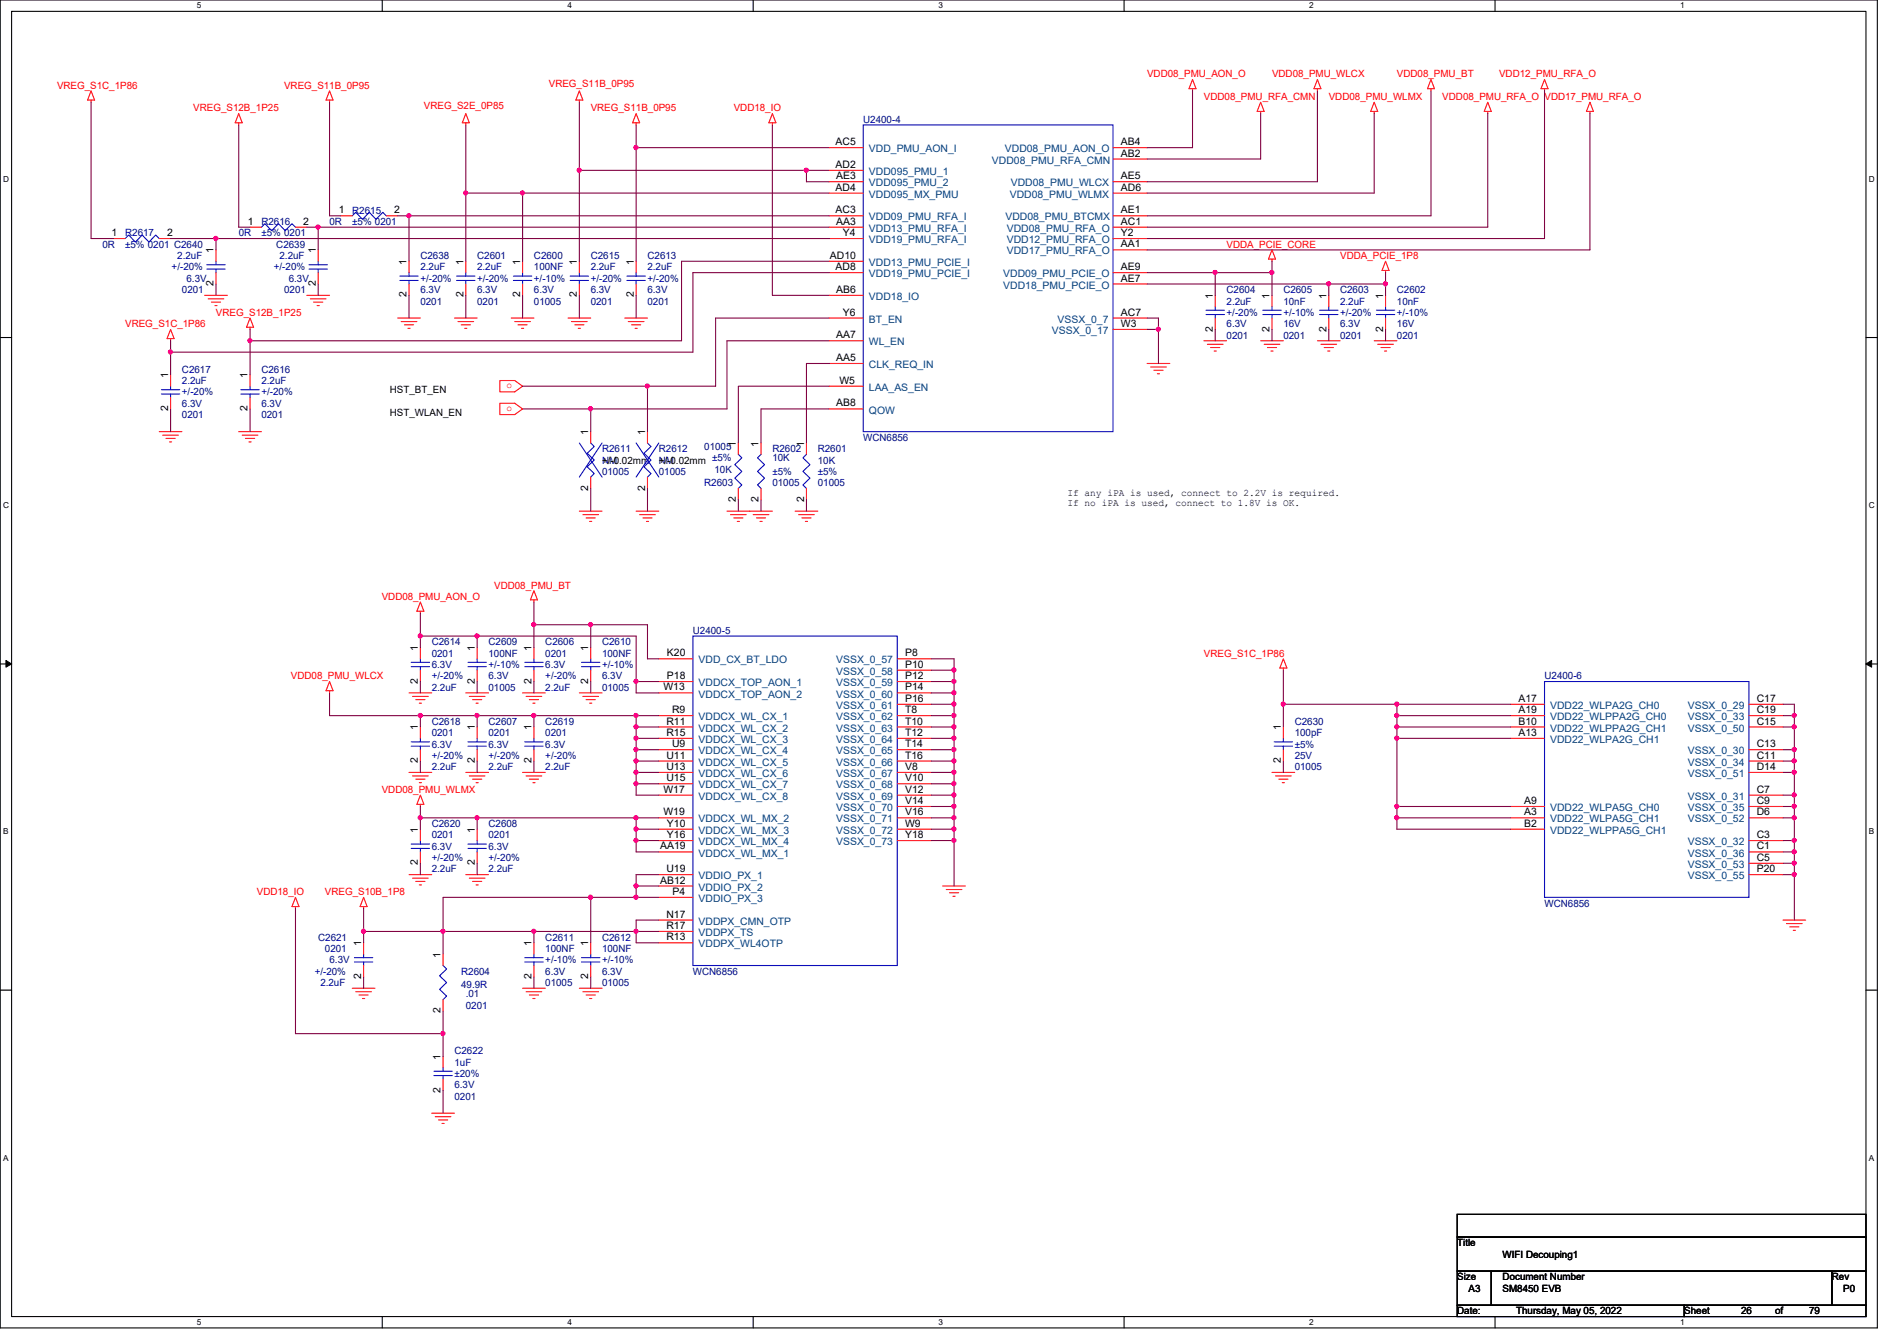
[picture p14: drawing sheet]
<svg xmlns="http://www.w3.org/2000/svg" width="297mm" height="210mm" viewBox="0 0 297 210" stroke-linecap="round" stroke-linejoin="round" font-family="sans-serif">
<defs><g id="words">
<g font-size="1.6" fill="#f00">
<text x="8.9" y="13.9">VREG_S1C_1P86</text>
<text x="30.3" y="17.4">VREG_S12B_1P25</text>
<text x="44.5" y="13.9">VREG_S11B_0P95</text>
<text x="66.4" y="17.1">VREG_S2E_0P85</text>
<text x="85.9" y="13.5">VREG_S11B_0P95</text>
<text x="92.5" y="17.4">VREG_S11B_0P95</text>
<text x="114.9" y="17.4">VDD18_IO</text>
<text x="179.6" y="12.1">VDD08_PMU_AON_O</text>
<text x="188.5" y="15.7">VDD08_PMU_RFA_CMN</text>
<text x="199.2" y="12.1">VDD08_PMU_WLCX</text>
<text x="208.1" y="15.7">VDD08_PMU_WLMX</text>
<text x="218.7" y="12.1">VDD08_PMU_BT</text>
<text x="225.8" y="15.7">VDD08_PMU_RFA_O</text>
<text x="234.7" y="12.1">VDD12_PMU_RFA_O</text>
<text x="241.8" y="15.7">VDD17_PMU_RFA_O</text>
<text x="192.1" y="38.8">VDDA_PCIE_CORE</text>
<text x="209.8" y="40.6">VDDA_PCIE_1P8</text>
<text x="19.6" y="51.2">VREG_S1C_1P86</text>
<text x="33.8" y="49.4">VREG_S12B_1P25</text>
<text x="79.3" y="60.8">o</text>
<text x="79.3" y="64.3">o</text>
<text x="59.8" y="93.9">VDD08_PMU_AON_O</text>
<text x="77.4" y="92.1">VDD08_PMU_BT</text>
<text x="45.5" y="106.3">VDD08_PMU_WLCX</text>
<text x="188.5" y="102.8">VREG_S1C_1P86</text>
<text x="59.8" y="124.1">VDD08_PMU_WLMX</text>
<text x="40.2" y="140.1">VDD18_IO</text>
<text x="50.9" y="140.1">VREG_S10B_1P8</text>
</g>
<g font-size="1.6">
<text x="130.8" y="22.7">AC5</text>
<text x="175.5" y="22.7">AB4</text>
<text x="130.8" y="26.3">AD2</text>
<text x="130.8" y="29.8">AD4</text>
<text x="130.9" y="28.1">AE3</text>
<text x="175.5" y="29.8">AD6</text>
<text x="175.5" y="24.5">AB2</text>
<text x="175.5" y="28.1">AE5</text>
<text x="38.8" y="35.2">1</text>
<text x="47.5" y="35.2">2</text>
<text x="53" y="33.4">1</text>
<text x="61.7" y="33.4">2</text>
<text x="130.8" y="33.4">AC3</text>
<text x="130.9" y="35.2">AA3</text>
<text x="175.5" y="35.2">AC1</text>
<text x="175.5" y="33.4">AE1</text>
<text x="17.5" y="37">1</text>
<text x="26.2" y="37">2</text>
<text x="33.4" y="39.7" transform="rotate(-90 33.4 39.7)">1</text>
<text x="49.4" y="39.7" transform="rotate(-90 49.4 39.7)">1</text>
<text x="63.7" y="41.4" transform="rotate(-90 63.7 41.4)">1</text>
<text x="72.6" y="41.4" transform="rotate(-90 72.6 41.4)">1</text>
<text x="81.4" y="41.4" transform="rotate(-90 81.4 41.4)">1</text>
<text x="90.3" y="41.4" transform="rotate(-90 90.3 41.4)">1</text>
<text x="99.2" y="41.4" transform="rotate(-90 99.2 41.4)">1</text>
<text x="130" y="40.5">AD10</text>
<text x="132" y="37">Y4</text>
<text x="175.5" y="37">Y2</text>
<text x="175.5" y="38.7">AA1</text>
<text x="33.4" y="44.8" transform="rotate(-90 33.4 44.8)">2</text>
<text x="49.4" y="44.8" transform="rotate(-90 49.4 44.8)">2</text>
<text x="63.7" y="46.6" transform="rotate(-90 63.7 46.6)">2</text>
<text x="72.6" y="46.6" transform="rotate(-90 72.6 46.6)">2</text>
<text x="81.4" y="46.6" transform="rotate(-90 81.4 46.6)">2</text>
<text x="90.3" y="46.6" transform="rotate(-90 90.3 46.6)">2</text>
<text x="99.2" y="46.6" transform="rotate(-90 99.2 46.6)">2</text>
<text x="130.8" y="42.3">AD8</text>
<text x="130.9" y="45.8">AB6</text>
<text x="175.5" y="42.3">AE9</text>
<text x="175.5" y="44.1">AE7</text>
<text x="189.9" y="46.8" transform="rotate(-90 189.9 46.8)">1</text>
<text x="198.8" y="46.8" transform="rotate(-90 198.8 46.8)">1</text>
<text x="207.7" y="46.8" transform="rotate(-90 207.7 46.8)">1</text>
<text x="216.6" y="46.8" transform="rotate(-90 216.6 46.8)">1</text>
<text x="130.9" y="53">AA7</text>
<text x="132" y="49.4">Y6</text>
<text x="175.5" y="51.2">W3</text>
<text x="175.5" y="49.4">AC7</text>
<text x="189.9" y="51.9" transform="rotate(-90 189.9 51.9)">2</text>
<text x="198.8" y="51.9" transform="rotate(-90 198.8 51.9)">2</text>
<text x="207.7" y="51.9" transform="rotate(-90 207.7 51.9)">2</text>
<text x="216.6" y="51.9" transform="rotate(-90 216.6 51.9)">2</text>
<text x="26.3" y="59.2" transform="rotate(-90 26.3 59.2)">1</text>
<text x="38.8" y="59.2" transform="rotate(-90 38.8 59.2)">1</text>
<text x="130.9" y="56.5">AA5</text>
<text x="26.3" y="64.3" transform="rotate(-90 26.3 64.3)">2</text>
<text x="38.8" y="64.3" transform="rotate(-90 38.8 64.3)">2</text>
<text x="61" y="61.6">HST_BT_EN</text>
<text x="61" y="65.1">HST_WLAN_EN</text>
<text x="130.9" y="63.6">AB8</text>
<text x="131.4" y="60.1">W5</text>
<text x="92.1" y="68.1" transform="rotate(-90 92.1 68.1)">1</text>
<text x="101" y="68.1" transform="rotate(-90 101 68.1)">1</text>
<text x="115.2" y="69.9" transform="rotate(-90 115.2 69.9)">1</text>
<text x="118.8" y="69.9" transform="rotate(-90 118.8 69.9)">1</text>
<text x="125.9" y="69.9" transform="rotate(-90 125.9 69.9)">1</text>
<text x="92.1" y="76.8" transform="rotate(-90 92.1 76.8)">2</text>
<text x="94.3" y="72.6">+/-0.02mm</text>
<text x="101" y="76.8" transform="rotate(-90 101 76.8)">2</text>
<text x="103.2" y="72.6">+/-0.02mm ±5%</text>
<text x="167.2" y="77.7">If any iPA is used, connect to 2.2V is required.</text>
<text x="115.2" y="78.6" transform="rotate(-90 115.2 78.6)">2</text>
<text x="118.8" y="78.6" transform="rotate(-90 118.8 78.6)">2</text>
<text x="125.9" y="78.6" transform="rotate(-90 125.9 78.6)">2</text>
<text x="167.2" y="79.2">If no iPA is used, connect to 1.8V is OK.</text>
<text x="65.4" y="101.9" transform="rotate(-90 65.4 101.9)">1</text>
<text x="74.3" y="101.9" transform="rotate(-90 74.3 101.9)">1</text>
<text x="83.2" y="101.9" transform="rotate(-90 83.2 101.9)">1</text>
<text x="92.1" y="101.9" transform="rotate(-90 92.1 101.9)">1</text>
<text x="65.4" y="107" transform="rotate(-90 65.4 107)">2</text>
<text x="74.3" y="107" transform="rotate(-90 74.3 107)">2</text>
<text x="83.2" y="107" transform="rotate(-90 83.2 107)">2</text>
<text x="92.1" y="107" transform="rotate(-90 92.1 107)">2</text>
<text x="104.4" y="102.7">K20</text>
<text x="104.4" y="106.3">P18</text>
<text x="141.7" y="102.7">P8</text>
<text x="141.7" y="104.5">P10</text>
<text x="141.7" y="106.3">P12</text>
<text x="103.9" y="108.1">W13</text>
<text x="104.3" y="113.4">R11</text>
<text x="105.2" y="111.6">R9</text>
<text x="141.7" y="108.1">P14</text>
<text x="141.7" y="109.9">P16</text>
<text x="141.7" y="111.6">T8</text>
<text x="141.7" y="113.4">T10</text>
<text x="237.8" y="109.9">A17</text>
<text x="237.8" y="111.6">A19</text>
<text x="237.8" y="113.4">B10</text>
<text x="275.1" y="109.9">C17</text>
<text x="275.1" y="111.6">C19</text>
<text x="275.1" y="113.4">C15</text>
<text x="65.4" y="119.5" transform="rotate(-90 65.4 119.5)">2</text>
<text x="65.4" y="114.3" transform="rotate(-90 65.4 114.3)">1</text>
<text x="74.3" y="119.5" transform="rotate(-90 74.3 119.5)">2</text>
<text x="74.3" y="114.3" transform="rotate(-90 74.3 114.3)">1</text>
<text x="83.2" y="119.5" transform="rotate(-90 83.2 119.5)">2</text>
<text x="83.2" y="114.3" transform="rotate(-90 83.2 114.3)">1</text>
<text x="104.3" y="115.2">R15</text>
<text x="104.3" y="118.7">U11</text>
<text x="105.2" y="117">U9</text>
<text x="141.7" y="115.2">T12</text>
<text x="141.7" y="117">T14</text>
<text x="141.7" y="118.7">T16</text>
<text x="200.6" y="119.5" transform="rotate(-90 200.6 119.5)">2</text>
<text x="200.6" y="114.3" transform="rotate(-90 200.6 114.3)">1</text>
<text x="237.8" y="115.2">A13</text>
<text x="275.1" y="117">C13</text>
<text x="275.1" y="118.7">C11</text>
<text x="103.9" y="124.1">W17</text>
<text x="104.3" y="120.5">U13</text>
<text x="104.3" y="122.3">U15</text>
<text x="141.7" y="120.5">V8</text>
<text x="141.7" y="122.3">V10</text>
<text x="141.7" y="124.1">V12</text>
<text x="141.7" y="125.9">V14</text>
<text x="238.7" y="125.9">A9</text>
<text x="275.1" y="120.5">D14</text>
<text x="275.1" y="124.1">C7</text>
<text x="275.1" y="125.9">C9</text>
<text x="65.4" y="130.3" transform="rotate(-90 65.4 130.3)">1</text>
<text x="74.3" y="130.3" transform="rotate(-90 74.3 130.3)">1</text>
<text x="103.9" y="127.6">W19</text>
<text x="104.4" y="129.4">Y10</text>
<text x="104.4" y="131.2">Y16</text>
<text x="141.7" y="127.6">V16</text>
<text x="141.7" y="129.4">W9</text>
<text x="141.7" y="131.2">Y18</text>
<text x="238.7" y="127.6">A3</text>
<text x="238.7" y="129.4">B2</text>
<text x="275.1" y="127.6">D6</text>
<text x="275.1" y="131.2">C3</text>
<text x="65.4" y="135.5" transform="rotate(-90 65.4 135.5)">2</text>
<text x="74.3" y="135.5" transform="rotate(-90 74.3 135.5)">2</text>
<text x="103.4" y="133">AA19</text>
<text x="104.3" y="136.5">U19</text>
<text x="275.1" y="133">C1</text>
<text x="275.1" y="134.7">C5</text>
<text x="275.1" y="136.5">P20</text>
<text x="103.4" y="138.3">AB12</text>
<text x="104.3" y="143.6">N17</text>
<text x="105.3" y="140.1">P4</text>
<text x="56.6" y="148.1" transform="rotate(-90 56.6 148.1)">1</text>
<text x="69" y="149.9" transform="rotate(-90 69 149.9)">1</text>
<text x="83.2" y="148.1" transform="rotate(-90 83.2 148.1)">1</text>
<text x="92.1" y="148.1" transform="rotate(-90 92.1 148.1)">1</text>
<text x="104.3" y="145.4">R17</text>
<text x="104.3" y="147.2">R13</text>
<text x="56.6" y="153.2" transform="rotate(-90 56.6 153.2)">2</text>
<text x="83.2" y="153.2" transform="rotate(-90 83.2 153.2)">2</text>
<text x="92.1" y="153.2" transform="rotate(-90 92.1 153.2)">2</text>
<text x="69" y="158.6" transform="rotate(-90 69 158.6)">2</text>
<text x="69" y="165.9" transform="rotate(-90 69 165.9)">1</text>
<text x="69" y="171" transform="rotate(-90 69 171)">2</text>
<text x="228.2" y="195.1">Title</text>
<text x="235.3" y="196.8">WIFI Decouping1</text>
<text x="228.2" y="200.4">Size</text>
<text x="230" y="202.2">A3</text>
<text x="235.3" y="200.4">Document Number</text>
<text x="235.3" y="202.2">SM8450 EVB</text>
<text x="286.8" y="200.4">Rev</text>
<text x="288.6" y="202.2">P0</text>
<text x="228.2" y="205.7">Date:</text>
<text x="237.4" y="205.7">Thursday, May 05, 2022</text>
<text x="263.7" y="205.7">Sheet</text>
<text x="272.6" y="205.7">26</text>
<text x="278" y="205.7">of</text>
<text x="283.3" y="205.7">79</text>
</g>
<g font-size="1.6" fill="#000080">
<text x="135.2" y="19.2">U2400-4</text>
<text x="40.9" y="35.2">R2616</text>
<text x="51.6" y="35.2">0R</text>
<text x="55.2" y="35.2">±5% 0201</text>
<text x="55.2" y="33.4">R2615</text>
<text x="16" y="38.8">0R</text>
<text x="19.6" y="38.8">±5% 0201 C2640</text>
<text x="19.6" y="37">R2617</text>
<text x="27.8" y="40.6">2.2uF</text>
<text x="37.4" y="37">0R</text>
<text x="40.9" y="37">±5% 0201</text>
<text x="43.3" y="38.8">C2639</text>
<text x="43.8" y="40.6">2.2uF</text>
<text x="65.8" y="40.6">C2638</text>
<text x="74.7" y="40.6">C2601</text>
<text x="83.6" y="40.6">C2600</text>
<text x="92.5" y="40.6">C2615</text>
<text x="101.4" y="40.6">C2613</text>
<text x="26.9" y="42.3">+/-20%</text>
<text x="28.5" y="45.9">0201</text>
<text x="29.2" y="44.1">6.3V</text>
<text x="42.9" y="42.3">+/-20%</text>
<text x="44.5" y="45.9">0201</text>
<text x="45.2" y="44.1">6.3V</text>
<text x="65.8" y="42.3">2.2uF</text>
<text x="65.8" y="47.7">0201</text>
<text x="65.8" y="45.9">6.3V</text>
<text x="65.8" y="44.1">+/-20%</text>
<text x="74.7" y="42.3">2.2uF</text>
<text x="74.7" y="47.7">0201</text>
<text x="74.7" y="45.9">6.3V</text>
<text x="74.7" y="44.1">+/-20%</text>
<text x="83.6" y="42.3">100NF</text>
<text x="83.6" y="47.7">01005</text>
<text x="83.6" y="45.9">6.3V</text>
<text x="83.6" y="44.1">+/-10%</text>
<text x="92.5" y="42.3">2.2uF</text>
<text x="92.5" y="47.7">0201</text>
<text x="92.5" y="45.9">6.3V</text>
<text x="92.5" y="44.1">+/-20%</text>
<text x="101.4" y="42.3">2.2uF</text>
<text x="101.4" y="47.7">0201</text>
<text x="101.4" y="45.9">6.3V</text>
<text x="101.4" y="44.1">+/-20%</text>
<text x="192.1" y="45.9">C2604</text>
<text x="192.1" y="47.7">2.2uF</text>
<text x="201" y="45.9">C2605</text>
<text x="201" y="47.7">10nF</text>
<text x="209.8" y="45.9">C2603</text>
<text x="209.8" y="47.7">2.2uF</text>
<text x="218.7" y="45.9">C2602</text>
<text x="218.7" y="47.7">10nF</text>
<text x="192.1" y="53">0201</text>
<text x="192.1" y="51.2">6.3V</text>
<text x="192.1" y="49.4">+/-20%</text>
<text x="201" y="53">0201</text>
<text x="201" y="51.2">16V</text>
<text x="201" y="49.4">+/-10%</text>
<text x="209.8" y="53">0201</text>
<text x="209.8" y="51.2">6.3V</text>
<text x="209.8" y="49.4">+/-20%</text>
<text x="218.7" y="53">0201</text>
<text x="218.7" y="51.2">16V</text>
<text x="218.7" y="49.4">+/-10%</text>
<text x="28.5" y="58.3">C2617</text>
<text x="40.9" y="58.3">C2616</text>
<text x="28.5" y="60.1">2.2uF</text>
<text x="28.5" y="65.4">0201</text>
<text x="28.5" y="63.7">6.3V</text>
<text x="28.5" y="61.9">+/-20%</text>
<text x="40.9" y="60.1">2.2uF</text>
<text x="40.9" y="65.4">0201</text>
<text x="40.9" y="63.7">6.3V</text>
<text x="40.9" y="61.9">+/-20%</text>
<text x="94.3" y="70.8">R2611</text>
<text x="103.2" y="70.8">R2612</text>
<text x="110.3" y="70.4">01005</text>
<text x="120.9" y="70.8">R2602</text>
<text x="128.1" y="70.8">R2601</text>
<text x="135.2" y="69">WCN6856</text>
<text x="94.3" y="72.6">NM</text>
<text x="94.3" y="74.3">01005</text>
<text x="103.2" y="72.6">NM</text>
<text x="103.2" y="74.3">01005</text>
<text x="110.3" y="76.1">R2603</text>
<text x="111.9" y="74">10K</text>
<text x="120.9" y="72.2">10K</text>
<text x="120.9" y="74.3">±5%</text>
<text x="120.9" y="76.1">01005</text>
<text x="128.1" y="72.6">10K</text>
<text x="128.1" y="74.3">±5%</text>
<text x="128.1" y="76.1">01005</text>
<text x="67.6" y="101">C2614</text>
<text x="76.5" y="101">C2609</text>
<text x="85.4" y="101">C2606</text>
<text x="94.3" y="101">C2610</text>
<text x="108.5" y="99.2">U2400-5</text>
<text x="67.6" y="102.8">0201</text>
<text x="67.6" y="104.6">6.3V</text>
<text x="67.6" y="106.3">+/-20%</text>
<text x="76.5" y="102.8">100NF</text>
<text x="76.5" y="106.3">6.3V</text>
<text x="76.5" y="104.6">+/-10%</text>
<text x="85.4" y="102.8">0201</text>
<text x="85.4" y="104.6">6.3V</text>
<text x="85.4" y="106.3">+/-20%</text>
<text x="94.3" y="102.8">100NF</text>
<text x="94.3" y="106.3">6.3V</text>
<text x="94.3" y="104.6">+/-10%</text>
<text x="241.8" y="106.3">U2400-6</text>
<text x="67.6" y="108.1">2.2uF</text>
<text x="67.6" y="113.5">C2618</text>
<text x="76.5" y="108.1">01005</text>
<text x="76.5" y="113.5">C2607</text>
<text x="85.4" y="113.5">C2619</text>
<text x="85.4" y="108.1">2.2uF</text>
<text x="94.3" y="108.1">01005</text>
<text x="202.7" y="113.5">C2630</text>
<text x="67.6" y="115.2">0201</text>
<text x="67.6" y="117">6.3V</text>
<text x="67.6" y="118.8">+/-20%</text>
<text x="76.5" y="115.2">0201</text>
<text x="76.5" y="117">6.3V</text>
<text x="76.5" y="118.8">+/-20%</text>
<text x="85.4" y="115.2">0201</text>
<text x="85.4" y="117">6.3V</text>
<text x="85.4" y="118.8">+/-20%</text>
<text x="202.7" y="115.2">100pF</text>
<text x="202.7" y="118.8">25V</text>
<text x="202.7" y="117">±5%</text>
<text x="67.6" y="120.6">2.2uF</text>
<text x="76.5" y="120.6">2.2uF</text>
<text x="85.4" y="120.6">2.2uF</text>
<text x="202.7" y="120.6">01005</text>
<text x="67.6" y="129.5">C2620</text>
<text x="67.6" y="131.2">0201</text>
<text x="76.5" y="129.5">C2608</text>
<text x="76.5" y="131.2">0201</text>
<text x="67.6" y="136.6">2.2uF</text>
<text x="67.6" y="133">6.3V</text>
<text x="67.6" y="134.8">+/-20%</text>
<text x="76.5" y="136.6">2.2uF</text>
<text x="76.5" y="133">6.3V</text>
<text x="76.5" y="134.8">+/-20%</text>
<text x="241.8" y="141.9">WCN6856</text>
<text x="49.8" y="147.2">C2621</text>
<text x="50.9" y="149">0201</text>
<text x="85.4" y="147.2">C2611</text>
<text x="85.4" y="149">100NF</text>
<text x="94.3" y="147.2">C2612</text>
<text x="94.3" y="149">100NF</text>
<text x="49.3" y="152.6">+/-20%</text>
<text x="50.2" y="154.3">2.2uF</text>
<text x="51.6" y="150.8">6.3V</text>
<text x="72.2" y="152.6">R2604</text>
<text x="72.2" y="154.7">49.9R</text>
<text x="85.4" y="154.3">01005</text>
<text x="85.4" y="152.6">6.3V</text>
<text x="85.4" y="150.8">+/-10%</text>
<text x="94.3" y="154.3">01005</text>
<text x="94.3" y="152.6">6.3V</text>
<text x="94.3" y="150.8">+/-10%</text>
<text x="108.5" y="152.6">WCN6856</text>
<text x="72.9" y="156.1">.01</text>
<text x="72.9" y="157.9">0201</text>
<text x="71.2" y="165">C2622</text>
<text x="71.2" y="166.8">1uF</text>
<text x="71.2" y="172.1">0201</text>
<text x="71.2" y="170.3">6.3V</text>
<text x="71.2" y="168.6">±20%</text>
</g>
<g font-size="1.6" fill="#004080">
<text x="136.1" y="23.8">VDD_PMU_AON_I</text>
<text x="157.3" y="23.8">VDD08_PMU_AON_O</text>
<text x="136.1" y="27.4">VDD095_PMU_1</text>
<text x="136.1" y="29.2">VDD095_PMU_2</text>
<text x="155.3" y="25.6">VDD08_PMU_RFA_CMN</text>
<text x="158.3" y="29.2">VDD08_PMU_WLCX</text>
<text x="136.1" y="30.9">VDD095_MX_PMU</text>
<text x="136.1" y="34.5">VDD09_PMU_RFA_I</text>
<text x="157.4" y="34.5">VDD08_PMU_BTCMX</text>
<text x="158.1" y="30.9">VDD08_PMU_WLMX</text>
<text x="136.1" y="36.3">VDD13_PMU_RFA_I</text>
<text x="136.1" y="38.1">VDD19_PMU_RFA_I</text>
<text x="136.1" y="41.6">VDD13_PMU_PCIE_I</text>
<text x="157.6" y="36.3">VDD08_PMU_RFA_O</text>
<text x="157.6" y="38.1">VDD12_PMU_RFA_O</text>
<text x="157.6" y="39.8">VDD17_PMU_RFA_O</text>
<text x="136.1" y="43.4">VDD19_PMU_PCIE_I</text>
<text x="136.1" y="46.9">VDD18_IO</text>
<text x="157.1" y="43.4">VDD09_PMU_PCIE_O</text>
<text x="157.1" y="45.2">VDD18_PMU_PCIE_O</text>
<text x="136.1" y="50.5">BT_EN</text>
<text x="164.7" y="52.3">VSSX_0_17</text>
<text x="165.6" y="50.5">VSSX_0_7</text>
<text x="136.1" y="54.1">WL_EN</text>
<text x="136.1" y="57.6">CLK_REQ_IN</text>
<text x="136.1" y="61.2">LAA_AS_EN</text>
<text x="136.1" y="64.7">QOW</text>
<text x="109.4" y="103.8">VDD_CX_BT_LDO</text>
<text x="109.4" y="107.4">VDDCX_TOP_AON_1</text>
<text x="130.9" y="103.8">VSSX_0_57</text>
<text x="130.9" y="105.6">VSSX_0_58</text>
<text x="130.9" y="107.4">VSSX_0_59</text>
<text x="109.4" y="109.2">VDDCX_TOP_AON_2</text>
<text x="109.4" y="112.7">VDDCX_WL_CX_1</text>
<text x="130.9" y="109.2">VSSX_0_60</text>
<text x="130.9" y="111">VSSX_0_61</text>
<text x="130.9" y="112.7">VSSX_0_62</text>
<text x="242.7" y="111">VDD22_WLPA2G_CH0</text>
<text x="242.7" y="112.7">VDD22_WLPPA2G_CH0</text>
<text x="264.3" y="111">VSSX_0_29</text>
<text x="264.3" y="112.7">VSSX_0_33</text>
<text x="109.4" y="114.5">VDDCX_WL_CX_2</text>
<text x="109.4" y="116.3">VDDCX_WL_CX_3</text>
<text x="109.4" y="118.1">VDDCX_WL_CX_4</text>
<text x="109.4" y="119.8">VDDCX_WL_CX_5</text>
<text x="130.9" y="114.5">VSSX_0_63</text>
<text x="130.9" y="116.3">VSSX_0_64</text>
<text x="130.9" y="118.1">VSSX_0_65</text>
<text x="130.9" y="119.8">VSSX_0_66</text>
<text x="242.7" y="114.5">VDD22_WLPPA2G_CH1</text>
<text x="242.7" y="116.3">VDD22_WLPA2G_CH1</text>
<text x="264.3" y="114.5">VSSX_0_50</text>
<text x="264.3" y="118.1">VSSX_0_30</text>
<text x="264.3" y="119.8">VSSX_0_34</text>
<text x="109.4" y="121.6">VDDCX_WL_CX_6</text>
<text x="109.4" y="123.4">VDDCX_WL_CX_7</text>
<text x="109.4" y="125.2">VDDCX_WL_CX_8</text>
<text x="130.9" y="121.6">VSSX_0_67</text>
<text x="130.9" y="123.4">VSSX_0_68</text>
<text x="130.9" y="125.2">VSSX_0_69</text>
<text x="264.3" y="121.6">VSSX_0_51</text>
<text x="264.3" y="125.2">VSSX_0_31</text>
<text x="109.4" y="128.7">VDDCX_WL_MX_2</text>
<text x="109.4" y="130.5">VDDCX_WL_MX_3</text>
<text x="130.9" y="127">VSSX_0_70</text>
<text x="130.9" y="128.7">VSSX_0_71</text>
<text x="130.9" y="130.5">VSSX_0_72</text>
<text x="242.7" y="127">VDD22_WLPA5G_CH0</text>
<text x="242.7" y="128.7">VDD22_WLPA5G_CH1</text>
<text x="242.7" y="130.5">VDD22_WLPPA5G_CH1</text>
<text x="264.3" y="127">VSSX_0_35</text>
<text x="264.3" y="128.7">VSSX_0_52</text>
<text x="109.4" y="132.3">VDDCX_WL_MX_4</text>
<text x="109.4" y="134.1">VDDCX_WL_MX_1</text>
<text x="109.4" y="137.6">VDDIO_PX_1</text>
<text x="130.9" y="132.3">VSSX_0_73</text>
<text x="264.3" y="132.3">VSSX_0_32</text>
<text x="264.3" y="134.1">VSSX_0_36</text>
<text x="264.3" y="135.8">VSSX_0_53</text>
<text x="264.3" y="137.6">VSSX_0_55</text>
<text x="109.4" y="139.4">VDDIO_PX_2</text>
<text x="109.4" y="141.2">VDDIO_PX_3</text>
<text x="109.4" y="144.7">VDDPX_CMN_OTP</text>
<text x="109.4" y="146.5">VDDPX_TS</text>
<text x="109.4" y="148.3">VDDPX_WL4OTP</text>
</g>
<g font-size="1.3">
<text x="30.8" y="1.3">5</text>
<text x="88.9" y="1.3">4</text>
<text x="146.9" y="1.3">3</text>
<text x="205" y="1.3">2</text>
<text x="263.1" y="1.3">1</text>
<text x=".5" y="28.4">D</text>
<text x="292.6" y="28.4">D</text>
<text x=".5" y="79.5">C</text>
<text x="292.6" y="79.5">C</text>
<text x=".5" y="130.6">B</text>
<text x="292.6" y="130.6">B</text>
<text x=".5" y="181.7">A</text>
<text x="292.6" y="181.7">A</text>
<text x="30.8" y="207.4">5</text>
<text x="88.9" y="207.4">4</text>
<text x="146.9" y="207.4">3</text>
<text x="205" y="207.4">2</text>
<text x="263.1" y="207.4">1</text>
</g>
</g></defs>
<path d="M0 0h294v207.9h-294zM1.8 1.8h290.4v204.3h-290.4z" fill="none" stroke="#000" stroke-width=".17"/>
<g fill="#fff">
<path d="M30.8 .2h.7v1.4h-.7z"/>
<path d="M30.8 206.2h.7v1.4h-.7z"/>
</g>
<path d="M59.9 0v1.8M59.9 206.1v1.8" fill="none" stroke="#000" stroke-width=".17"/>
<g fill="#fff">
<path d="M88.9 .2h.6v1.4h-.6z"/>
<path d="M88.9 206.2h.6v1.4h-.6z"/>
</g>
<path d="M117.9 0v1.8M117.9 206.1v1.8" fill="none" stroke="#000" stroke-width=".17"/>
<g fill="#fff">
<path d="M146.9 .2h.7v1.4h-.7z"/>
<path d="M146.9 206.2h.7v1.4h-.7z"/>
</g>
<path d="M176 0v1.8M176 206.1v1.8" fill="none" stroke="#000" stroke-width=".17"/>
<g fill="#fff">
<path d="M205 .2h.7v1.4h-.7z"/>
<path d="M205 206.2h.7v1.4h-.7z"/>
</g>
<path d="M234.1 0v1.8M234.1 206.1v1.8" fill="none" stroke="#000" stroke-width=".17"/>
<g fill="#fff">
<path d="M263.1 .2h.7v1.4h-.7z"/>
<path d="M263.1 206.2h.7v1.4h-.7z"/>
<path d="M.5 27.3h.9v1.4h-.9z"/>
<path d="M292.6 27.3h.9v1.4h-.9z"/>
<path d="M.5 78.4h.9v1.4h-.9z"/>
<path d="M292.6 78.4h.9v1.4h-.9z"/>
</g>
<path d="M0 52.8h1.8M292.2 52.8h1.8" fill="none" stroke="#000" stroke-width=".17"/>
<g fill="#fff">
<path d="M.5 129.5h.8v1.4h-.8z"/>
<path d="M292.6 129.5h.9v1.4h-.9z"/>
</g>
<path d="M0 103.9h1.8M292.2 103.9h1.8" fill="none" stroke="#000" stroke-width=".17"/>
<path d="M.9 103.4l.9 .5-.9 .5zM292.2 103.9l.9-.5v1z" fill="#000"/>
<path d="M.9 103.4l.9 .5-.9 .5zM292.2 103.9l.9-.5v1z" fill="none" stroke="#000" stroke-width=".16"/>
<g fill="#fff">
<path d="M.5 180.5h.8v1.4h-.8z"/>
<path d="M292.6 180.5h.9v1.4h-.9z"/>
</g>
<path d="M0 155h1.8M292.2 155h1.8M228.2 190.1h64v3.5h-64zM228.2 193.6h64v5.4h-64zM228.2 199h5.3v5.3h-5.3zM233.5 199h53.3v5.3h-53.3zM286.8 199h5.4v5.3h-5.4zM228.2 204.3h35.5v1.8h-35.5zM263.7 204.3h28.5v1.8h-28.5z" fill="none" stroke="#000" stroke-width=".17"/>
<g fill="none" stroke="#f00" stroke-width=".17">
<path d="M14.3 14.2l.5 1.5h-1.1zM14.3 15.7v.3M37.4 19.2v.4M37.4 17.8l.5 1.4h-1.1zM51.6 15.7v.3M51.6 14.2l.6 1.5h-1.1zM72.9 17.8l.6 1.4h-1.1zM72.9 19.2v.4M90.7 14.2l.6 1.5h-1.1zM90.7 15.7v.3M99.6 17.8l.6 1.4h-1.1zM99.6 19.2v.4"/>
<path d="M120.9 17.8l.6 1.4h-1.1zM120.9 19.2v.4M186.7 13.9v.3M186.7 12.4l.6 1.5h-1.1zM197.4 17.4v.4M197.4 16l.5 1.4h-1.1zM206.3 13.9v.3M206.3 12.4l.5 1.5h-1.1zM215.2 17.4v.4M215.2 16l.5 1.4h-1.1zM224.1 13.9v.3M224.1 12.4l.5 1.5h-1.1z"/>
<path d="M233 17.4v.4M233 16l.5 1.4h-1.1zM241.8 13.9v.3M241.8 12.4l.6 1.5h-1.1zM249 17.4v.4M249 16l.5 1.4h-1.1zM17.8 37.3h1.8M24.9 37.3h1.8M33.8 39.1v1.8M39.2 35.6h1.7M46.3 35.6h1.7M49.8 39.1v1.8"/>
<path d="M53.4 33.8h1.8M60.5 33.8h1.8M129.8 23.1h5.4M129.8 26.7h5.4M129.8 28.4h5.4M129.8 30.2h5.4M129.8 33.8h5.4M129.8 35.6h5.4M129.8 37.3h5.4M174.3 23.1h5.3M174.3 24.9h5.3M174.3 28.4h5.3"/>
<path d="M174.3 30.2h5.3M174.3 33.8h5.3M174.3 35.6h5.3M174.3 37.3h5.3M174.3 39.1h5.3M199.2 39.1l.5 1.5h-1.1zM26.7 53v.3M26.7 58.7v1.8M26.7 51.6l.6 1.4h-1.1zM32 46.2h3.6M32.6 46.8h2.4M33.1 47.3h1.4"/>
<path d="M33.7 47.8h.3M33.8 42.7v1.7M39.2 51.2v.4M39.2 58.7v1.8M39.2 49.8l.5 1.4h-1.1zM48 46.2h3.6M48.6 46.8h2.5M49.1 47.3h1.4M49.7 47.8h.3M49.8 42.7v1.7M62.3 49.8h3.5M62.8 50.3h2.5"/>
<path d="M63.3 50.8h1.5M63.9 51.4h.3M64 40.9v1.8M64 44.4v1.8M71.2 49.8h3.5M71.7 50.3h2.5M72.2 50.8h1.5M72.8 51.4h.3M72.9 40.9v1.8M72.9 44.4v1.8M78.3 59.6h2.3l1.2 .9-1.2 .8h-2.3zM80 49.8h3.6"/>
<path d="M80.6 50.3h2.5M81.1 50.8h1.4M81.7 51.4h.3M81.8 40.9v1.8M81.8 44.4v1.8M88.9 49.8h3.6M89.5 50.3h2.4M90 50.8h1.4M90.5 51.4h.4M90.7 40.9v1.8M90.7 44.4v1.8M97.8 49.8h3.6"/>
<path d="M98.4 50.3h2.4M98.9 50.8h1.4M99.4 51.4h.4M99.6 40.9v1.8M99.6 44.4v1.8M129.8 40.9h5.4M129.8 42.7h5.4M129.8 46.2h5.4M129.8 49.8h5.4M129.8 53.3h5.4M129.8 56.9h5.4M174.3 42.7h5.3"/>
<path d="M174.3 44.4h5.3M174.3 49.8h5.3M174.3 51.6h5.3M179.6 56.9h3.6M180.2 57.4h2.4M180.7 58h1.4M181.2 58.5h.4M188.5 53.3h3.6M189.1 53.9h2.4M189.6 54.4h1.4M190.1 54.9h.4M190.3 46.2v1.8"/>
<path d="M190.3 49.8v1.8M197.4 53.3h3.6M197.9 53.9h2.5M198.5 54.4h1.4M199 54.9h.3M199.2 40.6v.3M199.2 46.2v1.8M199.2 49.8v1.8M206.3 53.3h3.5M206.8 53.9h2.5M207.3 54.4h1.5M207.9 54.9h.3"/>
<path d="M208.1 46.2v1.8M208.1 49.8v1.8M215.2 53.3h3.5M215.7 53.9h2.5M216.2 54.4h1.5M216.8 54.9h.3M217 40.9l.5 1.4h-1.1zM217 42.3v.4M217 46.2v1.8M217 49.8v1.8M24.9 67.6h3.6M25.5 68.1h2.4"/>
<path d="M26 68.6h1.4M26.5 69.2h.4M26.7 62.2v1.8M37.4 67.6h3.5M37.9 68.1h2.5M38.4 68.6h1.5M39 69.2h.3M39.2 62.2v1.8M78.3 63.1h2.3l1.2 .9-1.2 .9h-2.3zM92.5 67.6v1.7M92.5 74.7v1.8M101.4 67.6v1.7"/>
<path d="M101.4 74.7v1.8M115.6 69.3v1.8M115.6 76.5v1.7M119.2 69.3v1.8M119.2 76.5v1.7M126.3 69.3v1.8M126.3 76.5v1.7M129.8 60.5h5.4M129.8 64h5.4M65.8 95.7v.3M65.8 94.2l.6 1.5h-1.1zM83.6 92.5l.6 1.4h-1.1z"/>
<path d="M83.6 93.9v.3M90.7 80h3.6M91.3 80.6h2.4M91.8 81.1h1.4M92.3 81.6h.4M99.6 80h3.6M100.2 80.6h2.4M100.7 81.1h1.4M101.2 81.6h.4M113.8 80h7.1M114.4 80.6h2.4M114.9 81.1h1.4"/>
<path d="M115.4 81.6h.4M117.9 80.6h2.5M118.4 81.1h1.5M119 81.6h.3M124.5 80h3.6M125 80.6h2.5M125.6 81.1h1.4M126.1 81.6h.3M51.6 106.7l.6 1.4h-1.1zM51.6 108.1v.4M64 108.5h3.6M64.6 109h2.5"/>
<path d="M65.1 109.5h1.4M65.7 110.1h.3M65.8 101.3v1.8M65.8 104.9v1.8M65.8 113.8v1.8M65.8 117.3v1.8M72.9 108.5h3.6M73.5 109h2.4M74 109.5h1.4M74.5 110.1h.4M74.7 101.3v1.8M74.7 104.9v1.8"/>
<path d="M74.7 113.8v1.8M74.7 117.3v1.8M81.8 108.5h3.6M82.4 109h2.4M82.9 109.5h1.4M83.4 110.1h.4M83.6 113.8v1.8M83.6 117.3v1.8M83.6 101.3v1.8M83.6 104.9v1.8M90.7 108.5h3.6M91.3 109h2.4"/>
<path d="M91.8 109.5h1.4M92.3 110.1h.4M92.5 101.3v1.8M92.5 104.9v1.8M103.2 103.1h5.3M103.2 106.7h5.3M103.2 108.5h5.3M103.2 112h5.3M103.2 113.8h5.3M103.2 115.6h5.3M103.2 117.3h5.3M103.2 119.1h5.3"/>
<path d="M140.5 103.1h5.3M140.5 104.9h5.3M140.5 106.7h5.3M140.5 108.5h5.3M140.5 110.2h5.3M140.5 112h5.3M140.5 113.8h5.3M140.5 115.6h5.3M140.5 117.3h5.3M140.5 119.1h5.3M201 104.6v.3M201 113.8v1.8"/>
<path d="M201 117.3v1.8M201 103.1l.5 1.5h-1.1zM236.5 110.2h5.3M236.5 112h5.3M236.5 113.8h5.3M236.5 115.6h5.3M273.9 110.2h5.3M273.9 112h5.3M273.9 113.8h5.3M273.9 117.3h5.3M273.9 119.1h5.3M64 120.9h3.6"/>
<path d="M64 136.9h3.6M64.6 121.5h2.5M64.6 137.5h2.5M65.1 122h1.4M65.1 138h1.4M65.7 122.5h.3M65.7 138.5h.3M65.8 125.9v.3M65.8 129.8v1.8M65.8 133.3v1.8M65.8 124.5l.6 1.4h-1.1zM72.9 120.9h3.6"/>
<path d="M72.9 136.9h3.6M73.5 121.5h2.4M73.5 137.5h2.4M74 122h1.4M74 138h1.4M74.5 122.5h.4M74.5 138.5h.4M74.7 129.8v1.8M74.7 133.3v1.8M81.8 120.9h3.6M82.4 121.5h2.4M82.9 122h1.4"/>
<path d="M83.4 122.5h.4M103.2 120.9h5.3M103.2 122.7h5.3M103.2 124.5h5.3M103.2 128h5.3M103.2 129.8h5.3M103.2 131.6h5.3M103.2 133.3h5.3M103.2 136.9h5.3M103.2 138.7h5.3M140.5 120.9h5.3M140.5 122.7h5.3"/>
<path d="M140.5 124.5h5.3M140.5 126.2h5.3M140.5 128h5.3M140.5 129.8h5.3M140.5 131.6h5.3M147.6 138.7h3.6M148.2 139.2h2.4M148.7 139.7h1.4M199.2 120.9h3.5M199.7 121.5h2.5M200.2 122h1.5M200.8 122.5h.3"/>
<path d="M236.5 126.2h5.3M236.5 128h5.3M236.5 129.8h5.3M273.9 120.9h5.3M273.9 124.5h5.3M273.9 126.2h5.3M273.9 128h5.3M273.9 131.6h5.3M273.9 133.3h5.3M273.9 135.1h5.3M273.9 136.9h5.3M46.3 140.5l.5 1.4h-1.1z"/>
<path d="M46.3 141.9v.3M55.2 154.7h3.5M55.7 155.2h2.5M56.2 155.7h1.5M56.8 156.3h.3M56.9 140.5l.6 1.4h-1.1zM56.9 141.9v.3M56.9 147.6v1.8M56.9 151.1v1.8M69.4 149.4v1.7M69.4 156.5v1.7M81.8 154.7h3.6"/>
<path d="M82.4 155.2h2.4M82.9 155.7h1.4M83.4 156.3h.4M83.6 147.6v1.8M83.6 151.1v1.8M90.7 154.7h3.6M91.3 155.2h2.4M91.8 155.7h1.4M92.3 156.3h.4M92.5 147.6v1.8M92.5 151.1v1.8M103.2 140.5h5.3"/>
<path d="M103.2 144h5.3M103.2 145.8h5.3M103.2 147.6h5.3M149.2 140.3h.4M279.2 144h3.5M279.7 144.6h2.5M280.2 145.1h1.5M280.8 145.6h.3M67.6 174.2h3.6M68.2 174.8h2.4M68.7 175.3h1.4M69.2 175.9h.4"/>
<path d="M69.4 165.4v1.7M69.4 168.9v1.8"/>
</g>
<g fill="none" stroke="#00f" stroke-width=".17">
<path d="M135.2 19.6h39.1v48h-39.1zM19.6 37.3l.5-.5 1.1 1.1 1.1-1.1 1 1.1 1.1-1.1 .5 .5M40.9 35.6l.6-.6 1 1.1 1.1-1.1 1.1 1.1 1-1.1 .6 .6M55.2 33.8l.5-.6 1.1 1.1 1-1.1 1.1 1.1 1-1.1 .6 .6M32.4 41.4h2.9M32.4 42.1h2.9M33.8 40.9v.5M33.8 42.1v.6M48.4 41.4h2.9M48.4 42.1h2.9M49.8 40.9v.5M49.8 42.1v.6"/>
<path d="M62.6 43.2h2.9M62.6 43.9h2.9M64 42.7v.5M64 43.9v.6M71.5 43.2h2.9M71.5 43.9h2.9M72.9 42.7v.5M72.9 43.9v.6M80.4 43.2h2.9M80.4 43.9h2.9M81.8 42.7v.5M81.8 43.9v.6"/>
<path d="M89.3 43.2h2.9M89.3 43.9h2.9M90.7 42.7v.5M90.7 43.9v.6M98.2 43.2h2.8M98.2 43.9h2.8M99.6 42.7v.5M99.6 43.9v.6M188.8 48.6h2.9M188.8 49.2h2.9M190.3 48v.6M190.3 49.2v.6"/>
<path d="M197.7 48.6h2.9M197.7 49.2h2.9M199.2 48v.6M199.2 49.2v.6M206.6 48.6h2.9M206.6 49.2h2.9M208.1 48v.6M208.1 49.2v.6M215.5 48.6h2.9M215.5 49.2h2.9M217 48v.6M217 49.2v.6"/>
<path d="M25.3 61h2.8M25.3 61.7h2.8M26.7 60.5v.5M26.7 61.7v.5M37.7 61h2.9M37.7 61.7h2.9M39.2 60.5v.5M39.2 61.7v.5M90.7 69.3l3.6 5.4M92.5 69.3l.5 .6-1.1 1.1 1.1 1-1.1 1.1 1.1 1-.5 .6M94.3 69.3l-3.6 5.4M99.6 69.3l3.6 5.4"/>
<path d="M101.4 69.3l.5 .6-1.1 1.1 1.1 1-1.1 1.1 1.1 1-.5 .6M103.2 69.3l-3.6 5.4M115.6 71.1l.6 .6-1.1 1 1.1 1.1-1.1 1 1.1 1.1-.6 .6M119.2 71.1l-.6 .6 1.1 1-1.1 1.1 1.1 1-1.1 1.1 .6 .6M126.3 71.1l-.6 .6 1.1 1-1.1 1.1 1.1 1-1.1 1.1 .6 .6M108.5 99.6h32v51.5h-32zM64.4 103.7h2.9M64.4 104.4h2.9M64.4 116.1h2.9M64.4 116.8h2.9M65.8 103.1v.6M65.8 104.4v.5"/>
<path d="M65.8 115.6v.5M65.8 116.8v.5M73.3 103.7h2.9M73.3 104.4h2.9M73.3 116.1h2.9M73.3 116.8h2.9M74.7 103.1v.6M74.7 104.4v.5M74.7 115.6v.5M74.7 116.8v.5M82.2 116.1h2.8M82.2 116.8h2.8"/>
<path d="M82.2 103.7h2.8M82.2 104.4h2.8M83.6 115.6v.5M83.6 116.8v.5M83.6 103.1v.6M83.6 104.4v.5M91.1 103.7h2.8M91.1 104.4h2.8M92.5 103.1v.6M92.5 104.4v.5M199.5 116.1h2.9M199.5 116.8h2.9"/>
<path d="M201 115.6v.5M201 116.8v.5M241.8 106.7h32.1v33.8h-32.1zM64.4 132.1h2.9M64.4 132.8h2.9M65.8 131.6v.5M65.8 132.8v.6M73.3 132.1h2.9M73.3 132.8h2.9M74.7 131.6v.5M74.7 132.8v.6M55.5 149.9h2.9"/>
<path d="M55.5 150.6h2.9M56.9 149.4v.5M56.9 150.6v.5M69.4 151.1l.5 .6-1.1 1 1.1 1.1-1.1 1.1 1.1 1-.5 .6M82.2 149.9h2.8M82.2 150.6h2.8M83.6 149.4v.5M83.6 150.6v.5M91.1 149.9h2.8M91.1 150.6h2.8M92.5 149.4v.5M92.5 150.6v.5"/>
<path d="M67.9 167.7h2.9M67.9 168.4h2.9M69.4 167.1v.6M69.4 168.4v.5"/>
</g>
<g fill="none" stroke="#800040" stroke-width=".17">
<path d="M14.3 16v21.3M37.4 19.6v16M51.6 16v17.8M72.9 19.6v10.6M90.7 16v10.7M99.6 19.6v3.5h30.2M186.7 14.2v8.9M197.4 17.8v7.1M206.3 14.2v14.2M215.2 17.8v12.4M224.1 14.2v19.6M233 17.8v17.8"/>
<path d="M241.8 14.2v23.1M249 17.8v21.3"/>
</g>
<circle cx="99.6" cy="23.1" r=".32" fill="#f0f"/>
<circle cx="99.6" cy="23.1" r=".32" fill="none" stroke="#f0f" stroke-width=".17"/>
<path d="M90.7 26.7v14.2M99.6 23.1v17.8M179.6 23.1h7.1M179.6 24.9h17.8" fill="none" stroke="#800040" stroke-width=".17"/>
<circle cx="90.7" cy="26.6" r=".32" fill="#f0f"/>
<circle cx="90.7" cy="26.6" r=".32" fill="none" stroke="#f0f" stroke-width=".17"/>
<path d="M90.7 26.7h35.6M126.3 26.7v1.7M126.3 26.7h3.5" fill="none" stroke="#800040" stroke-width=".17"/>
<circle cx="126.3" cy="26.6" r=".32" fill="#f0f"/>
<circle cx="126.3" cy="26.6" r=".32" fill="none" stroke="#f0f" stroke-width=".17"/>
<path d="M81.8 30.2h-8.9v10.7M126.3 28.4h3.5M179.6 28.4h26.7" fill="none" stroke="#800040" stroke-width=".17"/>
<circle cx="81.8" cy="30.2" r=".32" fill="#f0f"/>
<circle cx="81.8" cy="30.2" r=".32" fill="none" stroke="#f0f" stroke-width=".17"/>
<circle cx="72.9" cy="30.2" r=".32" fill="#f0f"/>
<circle cx="72.9" cy="30.2" r=".32" fill="none" stroke="#f0f" stroke-width=".17"/>
<path d="M51.6 33.8h1.8M62.3 33.8h1.7M64 33.8h65.8M64 33.8v7.1M129.8 30.2h-48v10.7M179.6 30.2h35.6" fill="none" stroke="#800040" stroke-width=".17"/>
<circle cx="64" cy="33.8" r=".32" fill="#f0f"/>
<circle cx="64" cy="33.8" r=".32" fill="none" stroke="#f0f" stroke-width=".17"/>
<path d="M37.4 35.6h1.8M48 35.6h1.8M49.8 35.6v3.5M49.8 35.6h80M179.6 33.8h44.5" fill="none" stroke="#800040" stroke-width=".17"/>
<circle cx="49.8" cy="35.5" r=".32" fill="#f0f"/>
<circle cx="49.8" cy="35.5" r=".32" fill="none" stroke="#f0f" stroke-width=".17"/>
<path d="M14.3 37.3h3.5M26.7 37.3h103.1M179.6 35.6h53.4" fill="none" stroke="#800040" stroke-width=".17"/>
<circle cx="33.8" cy="37.3" r=".32" fill="#f0f"/>
<circle cx="33.8" cy="37.3" r=".32" fill="none" stroke="#f0f" stroke-width=".17"/>
<path d="M33.8 37.3v1.8M179.6 37.3h62.2M179.6 39.1h69.4M129.8 40.9h-23.1v12.4M199.2 40.9v1.8" fill="none" stroke="#800040" stroke-width=".17"/>
<circle cx="199.2" cy="42.6" r=".32" fill="#f0f"/>
<circle cx="199.2" cy="42.6" r=".32" fill="none" stroke="#f0f" stroke-width=".17"/>
<path d="M129.8 42.7h-21.3v12.4M179.6 42.7h10.7" fill="none" stroke="#800040" stroke-width=".17"/>
<circle cx="190.3" cy="42.6" r=".32" fill="#f0f"/>
<circle cx="190.3" cy="42.6" r=".32" fill="none" stroke="#f0f" stroke-width=".17"/>
<path d="M33.8 44.4v1.8M49.8 44.4v1.8M179.6 44.4h28.5M190.3 46.2v-3.5h8.9v3.5M217 42.7v1.7" fill="none" stroke="#800040" stroke-width=".17"/>
<circle cx="208" cy="44.4" r=".32" fill="#f0f"/>
<circle cx="208" cy="44.4" r=".32" fill="none" stroke="#f0f" stroke-width=".17"/>
<path d="M208.1 44.4h8.9" fill="none" stroke="#800040" stroke-width=".17"/>
<circle cx="216.9" cy="44.4" r=".32" fill="#f0f"/>
<circle cx="216.9" cy="44.4" r=".32" fill="none" stroke="#f0f" stroke-width=".17"/>
<path d="M39.2 51.6v1.7M64 46.2v3.6M72.9 46.2v3.6M81.8 46.2v3.6M90.7 46.2v3.6M99.6 46.2v3.6M129.8 49.8h-17.7v10.7M179.6 49.8h1.8v1.8M179.6 51.6h1.8M181.4 51.6v5.3M208.1 44.4v1.8M217 44.4v1.8" fill="none" stroke="#800040" stroke-width=".17"/>
<circle cx="181.4" cy="51.5" r=".32" fill="#f0f"/>
<circle cx="181.4" cy="51.5" r=".32" fill="none" stroke="#f0f" stroke-width=".17"/>
<path d="M26.7 53.3v1.8M106.7 53.3h-67.5v5.4M190.3 51.6v1.7M199.2 51.6v1.7M208.1 51.6v1.7M217 51.6v1.7" fill="none" stroke="#800040" stroke-width=".17"/>
<circle cx="39.1" cy="53.3" r=".32" fill="#f0f"/>
<circle cx="39.1" cy="53.3" r=".32" fill="none" stroke="#f0f" stroke-width=".17"/>
<path d="M26.7 55.1h81.8M129.8 53.3h-16v10.7" fill="none" stroke="#800040" stroke-width=".17"/>
<circle cx="26.7" cy="55.1" r=".32" fill="#f0f"/>
<circle cx="26.7" cy="55.1" r=".32" fill="none" stroke="#f0f" stroke-width=".17"/>
<g fill="none" stroke="#800040" stroke-width=".17">
<path d="M26.7 55.1v3.6M129.8 56.9h-3.5v12.4M26.7 64v3.6M39.2 64v3.6M81.8 60.5h19.6M81.8 64h10.7M115.6 78.2v1.8M119.2 78.2v1.8M126.3 78.2v1.8M129.8 64h-10.6v5.3M129.8 60.5h-14.2v8.8M65.8 96v3.6"/>
<path d="M83.6 94.2v3.6h8.9"/>
</g>
<circle cx="83.6" cy="97.8" r=".32" fill="#f0f"/>
<circle cx="83.6" cy="97.8" r=".32" fill="none" stroke="#f0f" stroke-width=".17"/>
<path d="M83.6 97.8v3.5M101.4 97.8h-8.9v3.5" fill="none" stroke="#800040" stroke-width=".17"/>
<circle cx="92.5" cy="97.8" r=".32" fill="#f0f"/>
<circle cx="92.5" cy="97.8" r=".32" fill="none" stroke="#f0f" stroke-width=".17"/>
<path d="M65.8 99.6v1.7M101.4 97.8v5.3" fill="none" stroke="#800040" stroke-width=".17"/>
<circle cx="65.8" cy="99.5" r=".32" fill="#f0f"/>
<circle cx="65.8" cy="99.5" r=".32" fill="none" stroke="#f0f" stroke-width=".17"/>
<path d="M65.8 99.6h33.8" fill="none" stroke="#800040" stroke-width=".17"/>
<circle cx="74.7" cy="99.5" r=".32" fill="#f0f"/>
<circle cx="74.7" cy="99.5" r=".32" fill="none" stroke="#f0f" stroke-width=".17"/>
<path d="M74.7 99.6v1.7M99.6 99.6v7.1" fill="none" stroke="#800040" stroke-width=".17"/>
<circle cx="99.6" cy="106.7" r=".32" fill="#f0f"/>
<circle cx="99.6" cy="106.7" r=".32" fill="none" stroke="#f0f" stroke-width=".17"/>
<path d="M101.4 103.1h1.8M145.8 103.1h3.6v1.8h-3.6" fill="none" stroke="#800040" stroke-width=".17"/>
<circle cx="149.4" cy="104.9" r=".32" fill="#f0f"/>
<circle cx="149.4" cy="104.9" r=".32" fill="none" stroke="#f0f" stroke-width=".17"/>
<path d="M149.4 104.9v1.8" fill="none" stroke="#800040" stroke-width=".17"/>
<circle cx="149.4" cy="106.7" r=".32" fill="#f0f"/>
<circle cx="149.4" cy="106.7" r=".32" fill="none" stroke="#f0f" stroke-width=".17"/>
<path d="M201 104.9v5.3" fill="none" stroke="#800040" stroke-width=".17"/>
<circle cx="200.9" cy="110.2" r=".32" fill="#f0f"/>
<circle cx="200.9" cy="110.2" r=".32" fill="none" stroke="#f0f" stroke-width=".17"/>
<path d="M51.6 108.5v3.5M65.8 106.7v1.8M74.7 106.7v1.8M83.6 106.7v1.8M92.5 106.7v1.8M103.2 106.7h-3.6v1.8h3.6M145.8 106.7h3.6v1.8h-3.6" fill="none" stroke="#800040" stroke-width=".17"/>
<circle cx="149.4" cy="108.4" r=".32" fill="#f0f"/>
<circle cx="149.4" cy="108.4" r=".32" fill="none" stroke="#f0f" stroke-width=".17"/>
<path d="M149.4 108.5v1.7h-3.6" fill="none" stroke="#800040" stroke-width=".17"/>
<circle cx="149.4" cy="110.2" r=".32" fill="#f0f"/>
<circle cx="149.4" cy="110.2" r=".32" fill="none" stroke="#f0f" stroke-width=".17"/>
<path d="M149.4 110.2v1.8M236.5 110.2h-35.5v3.6" fill="none" stroke="#800040" stroke-width=".17"/>
<circle cx="218.7" cy="110.2" r=".32" fill="#f0f"/>
<circle cx="218.7" cy="110.2" r=".32" fill="none" stroke="#f0f" stroke-width=".17"/>
<path d="M51.6 112h14.2M218.7 110.2v1.8M279.2 110.2h1.8v1.8" fill="none" stroke="#800040" stroke-width=".17"/>
<circle cx="65.8" cy="112" r=".32" fill="#f0f"/>
<circle cx="65.8" cy="112" r=".32" fill="none" stroke="#f0f" stroke-width=".17"/>
<path d="M83.6 112h-17.8v1.8" fill="none" stroke="#800040" stroke-width=".17"/>
<circle cx="83.6" cy="112" r=".32" fill="#f0f"/>
<circle cx="83.6" cy="112" r=".32" fill="none" stroke="#f0f" stroke-width=".17"/>
<circle cx="74.7" cy="112" r=".32" fill="#f0f"/>
<circle cx="74.7" cy="112" r=".32" fill="none" stroke="#f0f" stroke-width=".17"/>
<path d="M74.7 112v1.8M83.6 112h16" fill="none" stroke="#800040" stroke-width=".17"/>
<circle cx="99.6" cy="112" r=".32" fill="#f0f"/>
<circle cx="99.6" cy="112" r=".32" fill="none" stroke="#f0f" stroke-width=".17"/>
<path d="M83.6 112v1.8M99.6 112v1.8" fill="none" stroke="#800040" stroke-width=".17"/>
<circle cx="99.6" cy="113.8" r=".32" fill="#f0f"/>
<circle cx="99.6" cy="113.8" r=".32" fill="none" stroke="#f0f" stroke-width=".17"/>
<path d="M99.6 112h3.6M145.8 112h3.6" fill="none" stroke="#800040" stroke-width=".17"/>
<circle cx="149.4" cy="112" r=".32" fill="#f0f"/>
<circle cx="149.4" cy="112" r=".32" fill="none" stroke="#f0f" stroke-width=".17"/>
<path d="M149.4 112v1.8M218.7 112h17.8" fill="none" stroke="#800040" stroke-width=".17"/>
<circle cx="218.7" cy="112" r=".32" fill="#f0f"/>
<circle cx="218.7" cy="112" r=".32" fill="none" stroke="#f0f" stroke-width=".17"/>
<path d="M218.7 112v1.8M279.2 112h1.8" fill="none" stroke="#800040" stroke-width=".17"/>
<circle cx="280.9" cy="112" r=".32" fill="#f0f"/>
<circle cx="280.9" cy="112" r=".32" fill="none" stroke="#f0f" stroke-width=".17"/>
<path d="M103.2 113.8h-3.6v1.8M145.8 113.8h3.6M281 112v1.8" fill="none" stroke="#800040" stroke-width=".17"/>
<circle cx="149.4" cy="113.8" r=".32" fill="#f0f"/>
<circle cx="149.4" cy="113.8" r=".32" fill="none" stroke="#f0f" stroke-width=".17"/>
<path d="M149.4 113.8v1.8M218.7 113.8h17.8" fill="none" stroke="#800040" stroke-width=".17"/>
<circle cx="218.7" cy="113.8" r=".32" fill="#f0f"/>
<circle cx="218.7" cy="113.8" r=".32" fill="none" stroke="#f0f" stroke-width=".17"/>
<path d="M218.7 113.8v1.8M279.2 113.8h1.8" fill="none" stroke="#800040" stroke-width=".17"/>
<circle cx="280.9" cy="113.8" r=".32" fill="#f0f"/>
<circle cx="280.9" cy="113.8" r=".32" fill="none" stroke="#f0f" stroke-width=".17"/>
<path d="M99.6 115.6h3.6M281 113.8v3.5" fill="none" stroke="#800040" stroke-width=".17"/>
<circle cx="99.6" cy="115.5" r=".32" fill="#f0f"/>
<circle cx="99.6" cy="115.5" r=".32" fill="none" stroke="#f0f" stroke-width=".17"/>
<path d="M99.6 115.6v1.7M145.8 115.6h3.6" fill="none" stroke="#800040" stroke-width=".17"/>
<circle cx="149.4" cy="115.5" r=".32" fill="#f0f"/>
<circle cx="149.4" cy="115.5" r=".32" fill="none" stroke="#f0f" stroke-width=".17"/>
<path d="M149.4 115.6v1.7M218.7 115.6h17.8" fill="none" stroke="#800040" stroke-width=".17"/>
<circle cx="218.7" cy="115.5" r=".32" fill="#f0f"/>
<circle cx="218.7" cy="115.5" r=".32" fill="none" stroke="#f0f" stroke-width=".17"/>
<path d="M99.6 117.3v1.8M218.7 115.6v10.6" fill="none" stroke="#800040" stroke-width=".17"/>
<circle cx="99.6" cy="119.1" r=".32" fill="#f0f"/>
<circle cx="99.6" cy="119.1" r=".32" fill="none" stroke="#f0f" stroke-width=".17"/>
<circle cx="99.6" cy="117.3" r=".32" fill="#f0f"/>
<circle cx="99.6" cy="117.3" r=".32" fill="none" stroke="#f0f" stroke-width=".17"/>
<path d="M99.6 117.3h3.6M145.8 117.3h3.6" fill="none" stroke="#800040" stroke-width=".17"/>
<circle cx="149.4" cy="117.3" r=".32" fill="#f0f"/>
<circle cx="149.4" cy="117.3" r=".32" fill="none" stroke="#f0f" stroke-width=".17"/>
<path d="M149.4 117.3v1.8M279.2 117.3h1.8v1.8" fill="none" stroke="#800040" stroke-width=".17"/>
<circle cx="280.9" cy="119.1" r=".32" fill="#f0f"/>
<circle cx="280.9" cy="119.1" r=".32" fill="none" stroke="#f0f" stroke-width=".17"/>
<circle cx="280.9" cy="117.3" r=".32" fill="#f0f"/>
<circle cx="280.9" cy="117.3" r=".32" fill="none" stroke="#f0f" stroke-width=".17"/>
<path d="M65.8 119.1v1.8M74.7 119.1v1.8M83.6 119.1v1.8M103.2 119.1h-3.6v1.8M145.8 119.1h3.6" fill="none" stroke="#800040" stroke-width=".17"/>
<circle cx="149.4" cy="119.1" r=".32" fill="#f0f"/>
<circle cx="149.4" cy="119.1" r=".32" fill="none" stroke="#f0f" stroke-width=".17"/>
<path d="M149.4 119.1v1.8M201 119.1v1.8M279.2 119.1h1.8v1.8" fill="none" stroke="#800040" stroke-width=".17"/>
<circle cx="280.9" cy="120.9" r=".32" fill="#f0f"/>
<circle cx="280.9" cy="120.9" r=".32" fill="none" stroke="#f0f" stroke-width=".17"/>
<path d="M99.6 120.9h3.6" fill="none" stroke="#800040" stroke-width=".17"/>
<circle cx="99.6" cy="120.9" r=".32" fill="#f0f"/>
<circle cx="99.6" cy="120.9" r=".32" fill="none" stroke="#f0f" stroke-width=".17"/>
<path d="M99.6 120.9v1.8" fill="none" stroke="#800040" stroke-width=".17"/>
<circle cx="99.6" cy="122.7" r=".32" fill="#f0f"/>
<circle cx="99.6" cy="122.7" r=".32" fill="none" stroke="#f0f" stroke-width=".17"/>
<path d="M145.8 120.9h3.6" fill="none" stroke="#800040" stroke-width=".17"/>
<circle cx="149.4" cy="120.9" r=".32" fill="#f0f"/>
<circle cx="149.4" cy="120.9" r=".32" fill="none" stroke="#f0f" stroke-width=".17"/>
<path d="M103.2 122.7h-3.6v1.8M149.4 120.9v1.8h-3.6M279.2 120.9h1.8v3.6" fill="none" stroke="#800040" stroke-width=".17"/>
<circle cx="149.4" cy="122.7" r=".32" fill="#f0f"/>
<circle cx="149.4" cy="122.7" r=".32" fill="none" stroke="#f0f" stroke-width=".17"/>
<path d="M99.6 124.5h3.6M149.4 122.7v1.8h-3.6" fill="none" stroke="#800040" stroke-width=".17"/>
<circle cx="149.4" cy="124.4" r=".32" fill="#f0f"/>
<circle cx="149.4" cy="124.4" r=".32" fill="none" stroke="#f0f" stroke-width=".17"/>
<path d="M149.4 124.5v1.7M279.2 124.5h1.8" fill="none" stroke="#800040" stroke-width=".17"/>
<circle cx="280.9" cy="124.4" r=".32" fill="#f0f"/>
<circle cx="280.9" cy="124.4" r=".32" fill="none" stroke="#f0f" stroke-width=".17"/>
<path d="M281 124.5v1.7" fill="none" stroke="#800040" stroke-width=".17"/>
<circle cx="280.9" cy="126.2" r=".32" fill="#f0f"/>
<circle cx="280.9" cy="126.2" r=".32" fill="none" stroke="#f0f" stroke-width=".17"/>
<path d="M65.8 126.2v1.8" fill="none" stroke="#800040" stroke-width=".17"/>
<circle cx="65.8" cy="128" r=".32" fill="#f0f"/>
<circle cx="65.8" cy="128" r=".32" fill="none" stroke="#f0f" stroke-width=".17"/>
<path d="M145.8 126.2h3.6" fill="none" stroke="#800040" stroke-width=".17"/>
<circle cx="149.4" cy="126.2" r=".32" fill="#f0f"/>
<circle cx="149.4" cy="126.2" r=".32" fill="none" stroke="#f0f" stroke-width=".17"/>
<path d="M149.4 126.2v1.8M236.5 126.2h-17.8v1.8" fill="none" stroke="#800040" stroke-width=".17"/>
<circle cx="218.7" cy="126.2" r=".32" fill="#f0f"/>
<circle cx="218.7" cy="126.2" r=".32" fill="none" stroke="#f0f" stroke-width=".17"/>
<path d="M74.7 128h24.9M74.7 128h-8.9v1.8M74.7 128v1.8M279.2 126.2h1.8v1.8" fill="none" stroke="#800040" stroke-width=".17"/>
<circle cx="99.6" cy="128" r=".32" fill="#f0f"/>
<circle cx="99.6" cy="128" r=".32" fill="none" stroke="#f0f" stroke-width=".17"/>
<circle cx="74.7" cy="128" r=".32" fill="#f0f"/>
<circle cx="74.7" cy="128" r=".32" fill="none" stroke="#f0f" stroke-width=".17"/>
<path d="M103.2 128h-3.6v1.8M145.8 128h3.6" fill="none" stroke="#800040" stroke-width=".17"/>
<circle cx="149.4" cy="128" r=".32" fill="#f0f"/>
<circle cx="149.4" cy="128" r=".32" fill="none" stroke="#f0f" stroke-width=".17"/>
<path d="M149.4 128v1.8M218.7 128h17.8" fill="none" stroke="#800040" stroke-width=".17"/>
<circle cx="218.7" cy="128" r=".32" fill="#f0f"/>
<circle cx="218.7" cy="128" r=".32" fill="none" stroke="#f0f" stroke-width=".17"/>
<path d="M218.7 128v1.8M279.2 128h1.8v3.6" fill="none" stroke="#800040" stroke-width=".17"/>
<circle cx="280.9" cy="131.5" r=".32" fill="#f0f"/>
<circle cx="280.9" cy="131.5" r=".32" fill="none" stroke="#f0f" stroke-width=".17"/>
<circle cx="280.9" cy="128" r=".32" fill="#f0f"/>
<circle cx="280.9" cy="128" r=".32" fill="none" stroke="#f0f" stroke-width=".17"/>
<path d="M103.2 129.8h-3.6v1.8" fill="none" stroke="#800040" stroke-width=".17"/>
<circle cx="99.6" cy="131.5" r=".32" fill="#f0f"/>
<circle cx="99.6" cy="131.5" r=".32" fill="none" stroke="#f0f" stroke-width=".17"/>
<circle cx="99.6" cy="129.8" r=".32" fill="#f0f"/>
<circle cx="99.6" cy="129.8" r=".32" fill="none" stroke="#f0f" stroke-width=".17"/>
<path d="M145.8 129.8h3.6" fill="none" stroke="#800040" stroke-width=".17"/>
<circle cx="149.4" cy="129.8" r=".32" fill="#f0f"/>
<circle cx="149.4" cy="129.8" r=".32" fill="none" stroke="#f0f" stroke-width=".17"/>
<path d="M103.2 131.6h-3.6v1.7M149.4 129.8v1.8h-3.6M218.7 129.8h17.8" fill="none" stroke="#800040" stroke-width=".17"/>
<circle cx="149.4" cy="131.5" r=".32" fill="#f0f"/>
<circle cx="149.4" cy="131.5" r=".32" fill="none" stroke="#f0f" stroke-width=".17"/>
<path d="M149.4 131.6v7.1M279.2 131.6h1.8v1.7" fill="none" stroke="#800040" stroke-width=".17"/>
<circle cx="280.9" cy="133.3" r=".32" fill="#f0f"/>
<circle cx="280.9" cy="133.3" r=".32" fill="none" stroke="#f0f" stroke-width=".17"/>
<path d="M65.8 135.1v1.8M74.7 135.1v1.8M99.6 133.3h3.6M279.2 133.3h1.8v1.8h-1.8" fill="none" stroke="#800040" stroke-width=".17"/>
<circle cx="280.9" cy="135.1" r=".32" fill="#f0f"/>
<circle cx="280.9" cy="135.1" r=".32" fill="none" stroke="#f0f" stroke-width=".17"/>
<path d="M103.2 136.9h-3.6v1.8M281 135.1v1.8h-1.8" fill="none" stroke="#800040" stroke-width=".17"/>
<circle cx="280.9" cy="136.9" r=".32" fill="#f0f"/>
<circle cx="280.9" cy="136.9" r=".32" fill="none" stroke="#f0f" stroke-width=".17"/>
<path d="M99.6 138.7h3.6M281 136.9v7.1" fill="none" stroke="#800040" stroke-width=".17"/>
<circle cx="99.6" cy="138.7" r=".32" fill="#f0f"/>
<circle cx="99.6" cy="138.7" r=".32" fill="none" stroke="#f0f" stroke-width=".17"/>
<path d="M99.6 138.7v1.8M92.5 140.5h-23.1v5.3" fill="none" stroke="#800040" stroke-width=".17"/>
<circle cx="92.5" cy="140.4" r=".32" fill="#f0f"/>
<circle cx="92.5" cy="140.4" r=".32" fill="none" stroke="#f0f" stroke-width=".17"/>
<path d="M92.5 140.5h7.1" fill="none" stroke="#800040" stroke-width=".17"/>
<circle cx="99.6" cy="140.4" r=".32" fill="#f0f"/>
<circle cx="99.6" cy="140.4" r=".32" fill="none" stroke="#f0f" stroke-width=".17"/>
<path d="M46.3 142.2v19.6M56.9 142.2v3.6M92.5 140.5v7.1M99.6 140.5h3.6" fill="none" stroke="#800040" stroke-width=".17"/>
<circle cx="56.9" cy="145.8" r=".32" fill="#f0f"/>
<circle cx="56.9" cy="145.8" r=".32" fill="none" stroke="#f0f" stroke-width=".17"/>
<path d="M83.6 145.8h-26.7v1.8M103.2 144h-3.6v1.8" fill="none" stroke="#800040" stroke-width=".17"/>
<circle cx="83.6" cy="145.8" r=".32" fill="#f0f"/>
<circle cx="83.6" cy="145.8" r=".32" fill="none" stroke="#f0f" stroke-width=".17"/>
<circle cx="69.4" cy="145.8" r=".32" fill="#f0f"/>
<circle cx="69.4" cy="145.8" r=".32" fill="none" stroke="#f0f" stroke-width=".17"/>
<path d="M69.4 145.8v3.6M83.6 145.8h16" fill="none" stroke="#800040" stroke-width=".17"/>
<circle cx="99.6" cy="145.8" r=".32" fill="#f0f"/>
<circle cx="99.6" cy="145.8" r=".32" fill="none" stroke="#f0f" stroke-width=".17"/>
<path d="M56.9 152.9v1.8M69.4 158.2v3.6h-23.1M83.6 145.8v1.8M83.6 152.9v1.8M92.5 152.9v1.8M103.2 145.8h-3.6v1.8h3.6" fill="none" stroke="#800040" stroke-width=".17"/>
<circle cx="69.4" cy="161.8" r=".32" fill="#f0f"/>
<circle cx="69.4" cy="161.8" r=".32" fill="none" stroke="#f0f" stroke-width=".17"/>
<path d="M120.9 19.6v26.6h8.9M92.5 76.5v3.5M101.4 60.5v7.1M101.4 76.5v3.5M113.8 64h-21.3v3.6M69.4 161.8v3.6M69.4 170.7v3.5" fill="none" stroke="#800040" stroke-width=".17"/>
<circle cx="92.5" cy="64" r=".32" fill="#f0f"/>
<circle cx="92.5" cy="64" r=".32" fill="none" stroke="#f0f" stroke-width=".17"/>
<path d="M101.4 60.5h10.7" fill="none" stroke="#800040" stroke-width=".17"/>
<circle cx="101.4" cy="60.4" r=".32" fill="#f0f"/>
<circle cx="101.4" cy="60.4" r=".32" fill="none" stroke="#f0f" stroke-width=".17"/>
<circle cx="99.6" cy="23.1" r=".32" fill="#f0f"/>
<circle cx="99.6" cy="23.1" r=".32" fill="none" stroke="#f0f" stroke-width=".17"/>
<circle cx="90.7" cy="26.6" r=".32" fill="#f0f"/>
<circle cx="90.7" cy="26.6" r=".32" fill="none" stroke="#f0f" stroke-width=".17"/>
<circle cx="126.3" cy="26.6" r=".32" fill="#f0f"/>
<circle cx="126.3" cy="26.6" r=".32" fill="none" stroke="#f0f" stroke-width=".17"/>
<circle cx="81.8" cy="30.2" r=".32" fill="#f0f"/>
<circle cx="81.8" cy="30.2" r=".32" fill="none" stroke="#f0f" stroke-width=".17"/>
<circle cx="72.9" cy="30.2" r=".32" fill="#f0f"/>
<circle cx="72.9" cy="30.2" r=".32" fill="none" stroke="#f0f" stroke-width=".17"/>
<circle cx="64" cy="33.8" r=".32" fill="#f0f"/>
<circle cx="64" cy="33.8" r=".32" fill="none" stroke="#f0f" stroke-width=".17"/>
<circle cx="49.8" cy="35.5" r=".32" fill="#f0f"/>
<circle cx="49.8" cy="35.5" r=".32" fill="none" stroke="#f0f" stroke-width=".17"/>
<circle cx="33.8" cy="37.3" r=".32" fill="#f0f"/>
<circle cx="33.8" cy="37.3" r=".32" fill="none" stroke="#f0f" stroke-width=".17"/>
<circle cx="199.2" cy="42.6" r=".32" fill="#f0f"/>
<circle cx="199.2" cy="42.6" r=".32" fill="none" stroke="#f0f" stroke-width=".17"/>
<circle cx="190.3" cy="42.6" r=".32" fill="#f0f"/>
<circle cx="190.3" cy="42.6" r=".32" fill="none" stroke="#f0f" stroke-width=".17"/>
<circle cx="208" cy="44.4" r=".32" fill="#f0f"/>
<circle cx="208" cy="44.4" r=".32" fill="none" stroke="#f0f" stroke-width=".17"/>
<circle cx="216.9" cy="44.4" r=".32" fill="#f0f"/>
<circle cx="216.9" cy="44.4" r=".32" fill="none" stroke="#f0f" stroke-width=".17"/>
<circle cx="181.4" cy="51.5" r=".32" fill="#f0f"/>
<circle cx="181.4" cy="51.5" r=".32" fill="none" stroke="#f0f" stroke-width=".17"/>
<circle cx="39.1" cy="53.3" r=".32" fill="#f0f"/>
<circle cx="39.1" cy="53.3" r=".32" fill="none" stroke="#f0f" stroke-width=".17"/>
<circle cx="26.7" cy="55.1" r=".32" fill="#f0f"/>
<circle cx="26.7" cy="55.1" r=".32" fill="none" stroke="#f0f" stroke-width=".17"/>
<circle cx="83.6" cy="97.8" r=".32" fill="#f0f"/>
<circle cx="83.6" cy="97.8" r=".32" fill="none" stroke="#f0f" stroke-width=".17"/>
<circle cx="92.5" cy="97.8" r=".32" fill="#f0f"/>
<circle cx="92.5" cy="97.8" r=".32" fill="none" stroke="#f0f" stroke-width=".17"/>
<circle cx="65.8" cy="99.5" r=".32" fill="#f0f"/>
<circle cx="65.8" cy="99.5" r=".32" fill="none" stroke="#f0f" stroke-width=".17"/>
<circle cx="74.7" cy="99.5" r=".32" fill="#f0f"/>
<circle cx="74.7" cy="99.5" r=".32" fill="none" stroke="#f0f" stroke-width=".17"/>
<circle cx="99.6" cy="106.7" r=".32" fill="#f0f"/>
<circle cx="99.6" cy="106.7" r=".32" fill="none" stroke="#f0f" stroke-width=".17"/>
<circle cx="149.4" cy="104.9" r=".32" fill="#f0f"/>
<circle cx="149.4" cy="104.9" r=".32" fill="none" stroke="#f0f" stroke-width=".17"/>
<circle cx="149.4" cy="106.7" r=".32" fill="#f0f"/>
<circle cx="149.4" cy="106.7" r=".32" fill="none" stroke="#f0f" stroke-width=".17"/>
<circle cx="200.9" cy="110.2" r=".32" fill="#f0f"/>
<circle cx="200.9" cy="110.2" r=".32" fill="none" stroke="#f0f" stroke-width=".17"/>
<circle cx="149.4" cy="108.4" r=".32" fill="#f0f"/>
<circle cx="149.4" cy="108.4" r=".32" fill="none" stroke="#f0f" stroke-width=".17"/>
<circle cx="149.4" cy="110.2" r=".32" fill="#f0f"/>
<circle cx="149.4" cy="110.2" r=".32" fill="none" stroke="#f0f" stroke-width=".17"/>
<circle cx="218.7" cy="110.2" r=".32" fill="#f0f"/>
<circle cx="218.7" cy="110.2" r=".32" fill="none" stroke="#f0f" stroke-width=".17"/>
<circle cx="65.8" cy="112" r=".32" fill="#f0f"/>
<circle cx="65.8" cy="112" r=".32" fill="none" stroke="#f0f" stroke-width=".17"/>
<circle cx="83.6" cy="112" r=".32" fill="#f0f"/>
<circle cx="83.6" cy="112" r=".32" fill="none" stroke="#f0f" stroke-width=".17"/>
<circle cx="74.7" cy="112" r=".32" fill="#f0f"/>
<circle cx="74.7" cy="112" r=".32" fill="none" stroke="#f0f" stroke-width=".17"/>
<circle cx="99.6" cy="112" r=".32" fill="#f0f"/>
<circle cx="99.6" cy="112" r=".32" fill="none" stroke="#f0f" stroke-width=".17"/>
<circle cx="99.6" cy="113.8" r=".32" fill="#f0f"/>
<circle cx="99.6" cy="113.8" r=".32" fill="none" stroke="#f0f" stroke-width=".17"/>
<circle cx="149.4" cy="112" r=".32" fill="#f0f"/>
<circle cx="149.4" cy="112" r=".32" fill="none" stroke="#f0f" stroke-width=".17"/>
<circle cx="218.7" cy="112" r=".32" fill="#f0f"/>
<circle cx="218.7" cy="112" r=".32" fill="none" stroke="#f0f" stroke-width=".17"/>
<circle cx="280.9" cy="112" r=".32" fill="#f0f"/>
<circle cx="280.9" cy="112" r=".32" fill="none" stroke="#f0f" stroke-width=".17"/>
<circle cx="149.4" cy="113.8" r=".32" fill="#f0f"/>
<circle cx="149.4" cy="113.8" r=".32" fill="none" stroke="#f0f" stroke-width=".17"/>
<circle cx="218.7" cy="113.8" r=".32" fill="#f0f"/>
<circle cx="218.7" cy="113.8" r=".32" fill="none" stroke="#f0f" stroke-width=".17"/>
<circle cx="280.9" cy="113.8" r=".32" fill="#f0f"/>
<circle cx="280.9" cy="113.8" r=".32" fill="none" stroke="#f0f" stroke-width=".17"/>
<circle cx="99.6" cy="115.5" r=".32" fill="#f0f"/>
<circle cx="99.6" cy="115.5" r=".32" fill="none" stroke="#f0f" stroke-width=".17"/>
<circle cx="149.4" cy="115.5" r=".32" fill="#f0f"/>
<circle cx="149.4" cy="115.5" r=".32" fill="none" stroke="#f0f" stroke-width=".17"/>
<circle cx="218.7" cy="115.5" r=".32" fill="#f0f"/>
<circle cx="218.7" cy="115.5" r=".32" fill="none" stroke="#f0f" stroke-width=".17"/>
<circle cx="99.6" cy="119.1" r=".32" fill="#f0f"/>
<circle cx="99.6" cy="119.1" r=".32" fill="none" stroke="#f0f" stroke-width=".17"/>
<circle cx="99.6" cy="117.3" r=".32" fill="#f0f"/>
<circle cx="99.6" cy="117.3" r=".32" fill="none" stroke="#f0f" stroke-width=".17"/>
<circle cx="149.4" cy="117.3" r=".32" fill="#f0f"/>
<circle cx="149.4" cy="117.3" r=".32" fill="none" stroke="#f0f" stroke-width=".17"/>
<circle cx="280.9" cy="119.1" r=".32" fill="#f0f"/>
<circle cx="280.9" cy="119.1" r=".32" fill="none" stroke="#f0f" stroke-width=".17"/>
<circle cx="280.9" cy="117.3" r=".32" fill="#f0f"/>
<circle cx="280.9" cy="117.3" r=".32" fill="none" stroke="#f0f" stroke-width=".17"/>
<circle cx="149.4" cy="119.1" r=".32" fill="#f0f"/>
<circle cx="149.4" cy="119.1" r=".32" fill="none" stroke="#f0f" stroke-width=".17"/>
<circle cx="280.9" cy="120.9" r=".32" fill="#f0f"/>
<circle cx="280.9" cy="120.9" r=".32" fill="none" stroke="#f0f" stroke-width=".17"/>
<circle cx="99.6" cy="120.9" r=".32" fill="#f0f"/>
<circle cx="99.6" cy="120.9" r=".32" fill="none" stroke="#f0f" stroke-width=".17"/>
<circle cx="99.6" cy="122.7" r=".32" fill="#f0f"/>
<circle cx="99.6" cy="122.7" r=".32" fill="none" stroke="#f0f" stroke-width=".17"/>
<circle cx="149.4" cy="120.9" r=".32" fill="#f0f"/>
<circle cx="149.4" cy="120.9" r=".32" fill="none" stroke="#f0f" stroke-width=".17"/>
<circle cx="149.4" cy="122.7" r=".32" fill="#f0f"/>
<circle cx="149.4" cy="122.7" r=".32" fill="none" stroke="#f0f" stroke-width=".17"/>
<circle cx="149.4" cy="124.4" r=".32" fill="#f0f"/>
<circle cx="149.4" cy="124.4" r=".32" fill="none" stroke="#f0f" stroke-width=".17"/>
<circle cx="280.9" cy="124.4" r=".32" fill="#f0f"/>
<circle cx="280.9" cy="124.4" r=".32" fill="none" stroke="#f0f" stroke-width=".17"/>
<circle cx="280.9" cy="126.2" r=".32" fill="#f0f"/>
<circle cx="280.9" cy="126.2" r=".32" fill="none" stroke="#f0f" stroke-width=".17"/>
<circle cx="65.8" cy="128" r=".32" fill="#f0f"/>
<circle cx="65.8" cy="128" r=".32" fill="none" stroke="#f0f" stroke-width=".17"/>
<circle cx="149.4" cy="126.2" r=".32" fill="#f0f"/>
<circle cx="149.4" cy="126.2" r=".32" fill="none" stroke="#f0f" stroke-width=".17"/>
<circle cx="218.7" cy="126.2" r=".32" fill="#f0f"/>
<circle cx="218.7" cy="126.2" r=".32" fill="none" stroke="#f0f" stroke-width=".17"/>
<circle cx="99.6" cy="128" r=".32" fill="#f0f"/>
<circle cx="99.6" cy="128" r=".32" fill="none" stroke="#f0f" stroke-width=".17"/>
<circle cx="74.7" cy="128" r=".32" fill="#f0f"/>
<circle cx="74.7" cy="128" r=".32" fill="none" stroke="#f0f" stroke-width=".17"/>
<circle cx="149.4" cy="128" r=".32" fill="#f0f"/>
<circle cx="149.4" cy="128" r=".32" fill="none" stroke="#f0f" stroke-width=".17"/>
<circle cx="218.7" cy="128" r=".32" fill="#f0f"/>
<circle cx="218.7" cy="128" r=".32" fill="none" stroke="#f0f" stroke-width=".17"/>
<circle cx="280.9" cy="131.5" r=".32" fill="#f0f"/>
<circle cx="280.9" cy="131.5" r=".32" fill="none" stroke="#f0f" stroke-width=".17"/>
<circle cx="280.9" cy="128" r=".32" fill="#f0f"/>
<circle cx="280.9" cy="128" r=".32" fill="none" stroke="#f0f" stroke-width=".17"/>
<circle cx="99.6" cy="131.5" r=".32" fill="#f0f"/>
<circle cx="99.6" cy="131.5" r=".32" fill="none" stroke="#f0f" stroke-width=".17"/>
<circle cx="99.6" cy="129.8" r=".32" fill="#f0f"/>
<circle cx="99.6" cy="129.8" r=".32" fill="none" stroke="#f0f" stroke-width=".17"/>
<circle cx="149.4" cy="129.8" r=".32" fill="#f0f"/>
<circle cx="149.4" cy="129.8" r=".32" fill="none" stroke="#f0f" stroke-width=".17"/>
<circle cx="149.4" cy="131.5" r=".32" fill="#f0f"/>
<circle cx="149.4" cy="131.5" r=".32" fill="none" stroke="#f0f" stroke-width=".17"/>
<circle cx="280.9" cy="133.3" r=".32" fill="#f0f"/>
<circle cx="280.9" cy="133.3" r=".32" fill="none" stroke="#f0f" stroke-width=".17"/>
<circle cx="280.9" cy="135.1" r=".32" fill="#f0f"/>
<circle cx="280.9" cy="135.1" r=".32" fill="none" stroke="#f0f" stroke-width=".17"/>
<circle cx="280.9" cy="136.9" r=".32" fill="#f0f"/>
<circle cx="280.9" cy="136.9" r=".32" fill="none" stroke="#f0f" stroke-width=".17"/>
<circle cx="99.6" cy="138.7" r=".32" fill="#f0f"/>
<circle cx="99.6" cy="138.7" r=".32" fill="none" stroke="#f0f" stroke-width=".17"/>
<circle cx="92.5" cy="140.4" r=".32" fill="#f0f"/>
<circle cx="92.5" cy="140.4" r=".32" fill="none" stroke="#f0f" stroke-width=".17"/>
<circle cx="99.6" cy="140.4" r=".32" fill="#f0f"/>
<circle cx="99.6" cy="140.4" r=".32" fill="none" stroke="#f0f" stroke-width=".17"/>
<circle cx="56.9" cy="145.8" r=".32" fill="#f0f"/>
<circle cx="56.9" cy="145.8" r=".32" fill="none" stroke="#f0f" stroke-width=".17"/>
<circle cx="83.6" cy="145.8" r=".32" fill="#f0f"/>
<circle cx="83.6" cy="145.8" r=".32" fill="none" stroke="#f0f" stroke-width=".17"/>
<circle cx="69.4" cy="145.8" r=".32" fill="#f0f"/>
<circle cx="69.4" cy="145.8" r=".32" fill="none" stroke="#f0f" stroke-width=".17"/>
<circle cx="99.6" cy="145.8" r=".32" fill="#f0f"/>
<circle cx="99.6" cy="145.8" r=".32" fill="none" stroke="#f0f" stroke-width=".17"/>
<circle cx="69.4" cy="161.8" r=".32" fill="#f0f"/>
<circle cx="69.4" cy="161.8" r=".32" fill="none" stroke="#f0f" stroke-width=".17"/>
<circle cx="92.5" cy="64" r=".32" fill="#f0f"/>
<circle cx="92.5" cy="64" r=".32" fill="none" stroke="#f0f" stroke-width=".17"/>
<circle cx="101.4" cy="60.4" r=".32" fill="#f0f"/>
<circle cx="101.4" cy="60.4" r=".32" fill="none" stroke="#f0f" stroke-width=".17"/>
<use href="#words"/>
</svg>
